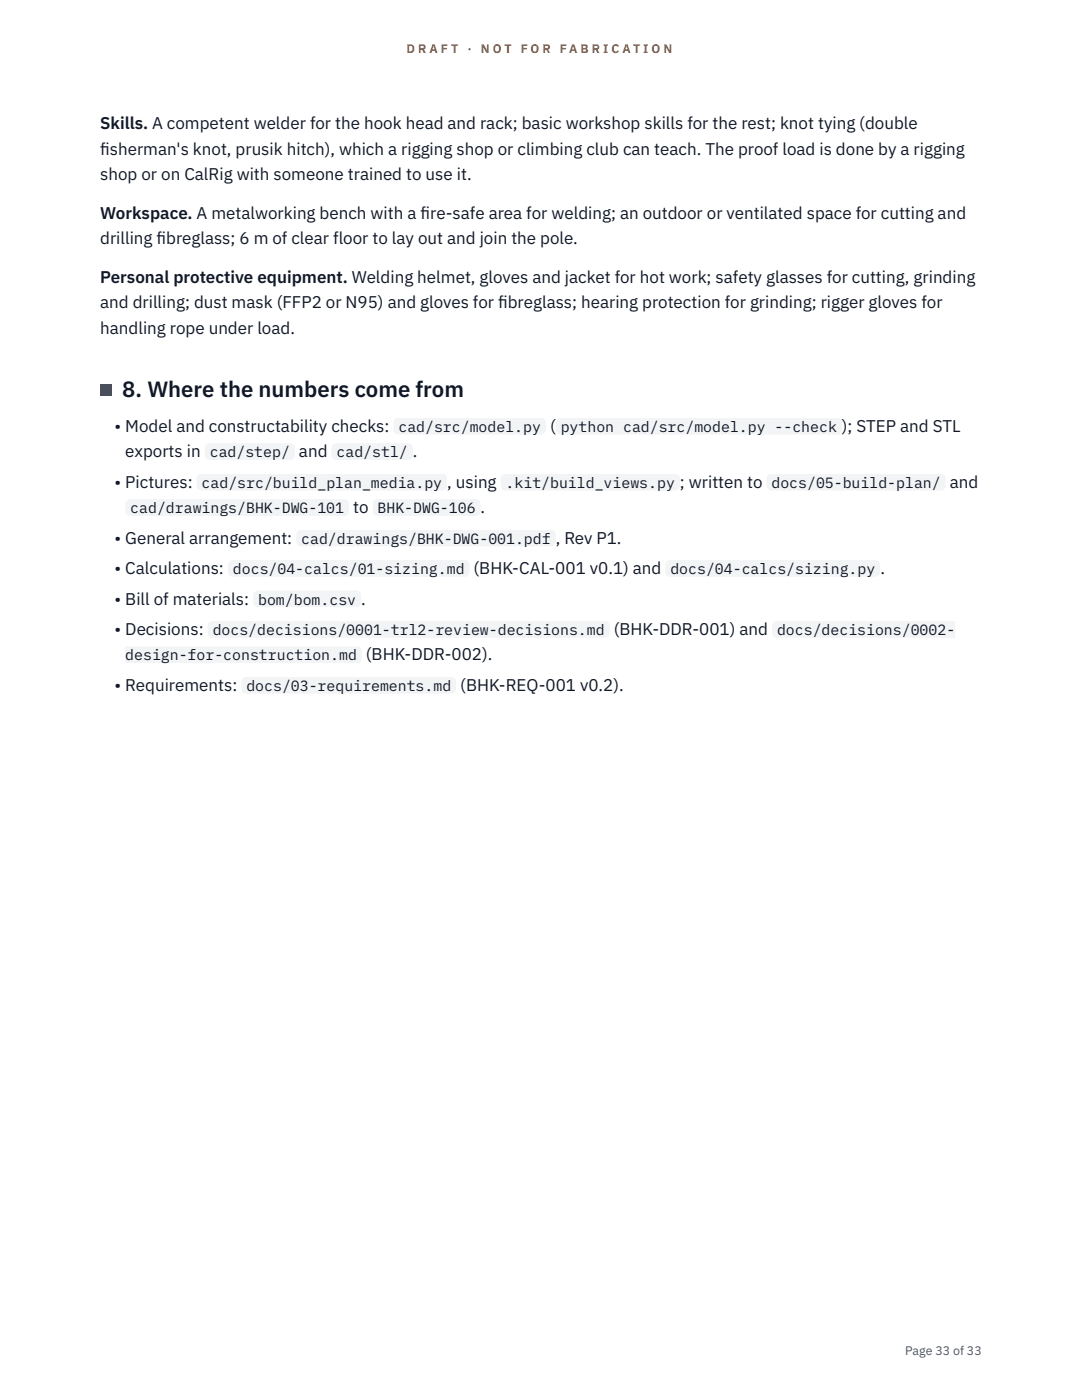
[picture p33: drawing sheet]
<svg xmlns="http://www.w3.org/2000/svg" width="216mm" height="279mm" viewBox="0 0 216 279" stroke-linecap="round" stroke-linejoin="round" font-family="sans-serif">
<defs><g id="words">
<text font-size="4.4" fill="#111827" x="24.4" y="79.2">8. Where the numbers come from</text>
<g font-size="3.4" fill="#111827">
<text x="20" y="25.8">Skills. A competent welder for the hook head and rack; basic workshop skills for the rest; knot tying (double</text>
<text x="20" y="30.9">f</text>
<text x="20" y="30.9">isherman's knot, prusik hitch), which a rigging shop or climbing club can teach. The proof load is done by a rigging</text>
<text x="20" y="36">shop or on CalRig with someone trained to use it.</text>
<text x="20" y="43.7">Workspace. A metalworking bench with a f</text>
<text x="83.9" y="43.7">ire-safe area for welding; an outdoor or ventilated space for cutting and</text>
<text x="20" y="48.7">drilling f</text>
<text x="31.2" y="48.7">ibreglass; 6 m of clear floor to lay out and join the pole.</text>
<text x="20" y="56.4">Personal protective equipment. Welding helmet, gloves and jacket for hot work; safety glasses for cutting, grinding</text>
<text x="20" y="61.5">and drilling; dust mask (FFP2 or N95) and gloves for f</text>
<text x="99.4" y="61.5">ibreglass; hearing protection for grinding; rigger gloves for</text>
<text x="20" y="66.6">handling rope under load.</text>
<text x="22.9" y="86.2">• Model and constructability checks:</text>
<text x="109.8" y="86.2">(</text>
<text x="168" y="86.2">); STEP and STL</text>
<text x="25" y="91.2">exports in</text>
<text x="59.7" y="91.2">and</text>
<text x="82.4" y="91.2">.</text>
<text x="22.9" y="97.3">• Pictures:</text>
<text x="89.2" y="97.3">, using</text>
<text x="135.7" y="97.3">; written to</text>
<text x="189.5" y="97.3">and</text>
<text x="70.5" y="102.4">to</text>
<text x="95.9" y="102.4">.</text>
<text x="22.9" y="108.5">• General arrangement:</text>
<text x="110.9" y="108.5">, Rev P1.</text>
<text x="22.9" y="114.6">• Calculations:</text>
<text x="94.5" y="114.6">(BHK-CAL-001 v0.1) and</text>
<text x="175.7" y="114.6">.</text>
<text x="22.9" y="120.6">• Bill of materials:</text>
<text x="72.1" y="120.6">.</text>
<text x="22.9" y="126.7">• Decisions:</text>
<text x="73" y="131.8">(BHK-DDR-002).</text>
<text x="122.5" y="126.7">(BHK-DDR-001) and</text>
<text x="22.9" y="137.9">• Requirements:</text>
<text x="91.9" y="137.9">(BHK-REQ-001 v0.2).</text>
</g>
<g font-size="3" fill="#111827">
<text x="79.5" y="86.2">cad/src/model.py</text>
<text x="111.9" y="86.2">python cad/src/model.py --check</text>
<text x="41.9" y="91.2">cad/step/</text>
<text x="67.2" y="91.2">cad/stl/</text>
<text x="40.2" y="97.3">cad/src/build_plan_media.py</text>
<text x="100.9" y="97.3">.kit/build_views.py</text>
<text x="153.9" y="97.3">docs/05-build-plan/</text>
<text x="26" y="102.4">cad/drawings/BHK-DWG-101</text>
<text x="75.3" y="102.4">BHK-DWG-106</text>
<text x="60.1" y="108.5">cad/drawings/BHK-DWG-001.pdf</text>
<text x="46.5" y="114.6">docs/04-calcs/01-sizing.md</text>
<text x="133.8" y="114.6">docs/04-calcs/sizing.py</text>
<text x="51.5" y="120.6">bom/bom.csv</text>
<text x="25" y="131.8">design-for-construction.md</text>
<text x="42.4" y="126.7">docs/decisions/0001-trl2-review-decisions.md</text>
<text x="155.1" y="126.7">docs/decisions/0002-</text>
<text x="49.2" y="137.9">docs/03-requirements.md</text>
</g>
<g font-size="2.5" fill="#b45309">
<text x="81.1" y="10.5">D R A F T</text>
<text x="93.3" y="10.5">·</text>
<text x="95.9" y="10.5">N O T</text>
<text x="103.9" y="10.5">F O R</text>
<text x="111.7" y="10.5">F A B R I C A T I O N</text>
</g>
<text font-size="2.5" fill="#4b5563" x="180.6" y="270.3">Page 33 of 33</text>
</g></defs>
<path d="M20 76.6h2.2v2.2h-2.2z" fill="#0f766e"/>
<g fill="#f3f4f6">
<path d="M78.5 83.4h30.5v3.3h-30.5z"/>
<path d="M110.9 83.4h57.1v3.3h-57.1z"/>
<path d="M40.9 88.4h18v3.4h-18z"/>
<path d="M66.2 88.4h16.2v3.4h-16.2z"/>
<path d="M39.2 94.5h50v3.4h-50z"/>
<path d="M99.9 94.5h35.8v3.4h-35.8z"/>
<path d="M152.9 94.5h35.8v3.4h-35.8z"/>
<path d="M25 99.6h44.7v3.4h-44.7z"/>
<path d="M74.3 99.6h21.6v3.4h-21.6z"/>
<path d="M59.1 105.7h51.8v3.4h-51.8z"/>
<path d="M45.5 111.8h48.2v3.3h-48.2z"/>
<path d="M132.8 111.8h42.9v3.3h-42.9z"/>
<path d="M50.5 117.8h21.6v3.4h-21.6z"/>
<path d="M41.4 123.9h80.3v3.4h-80.3z"/>
<path d="M154.1 123.9h36.5v3.4h-36.5z"/>
<path d="M25 129h47.2v3.4h-47.2z"/>
<path d="M48.2 135.1h42.9v3.4h-42.9z"/>
</g>
<use href="#words"/>
</svg>
